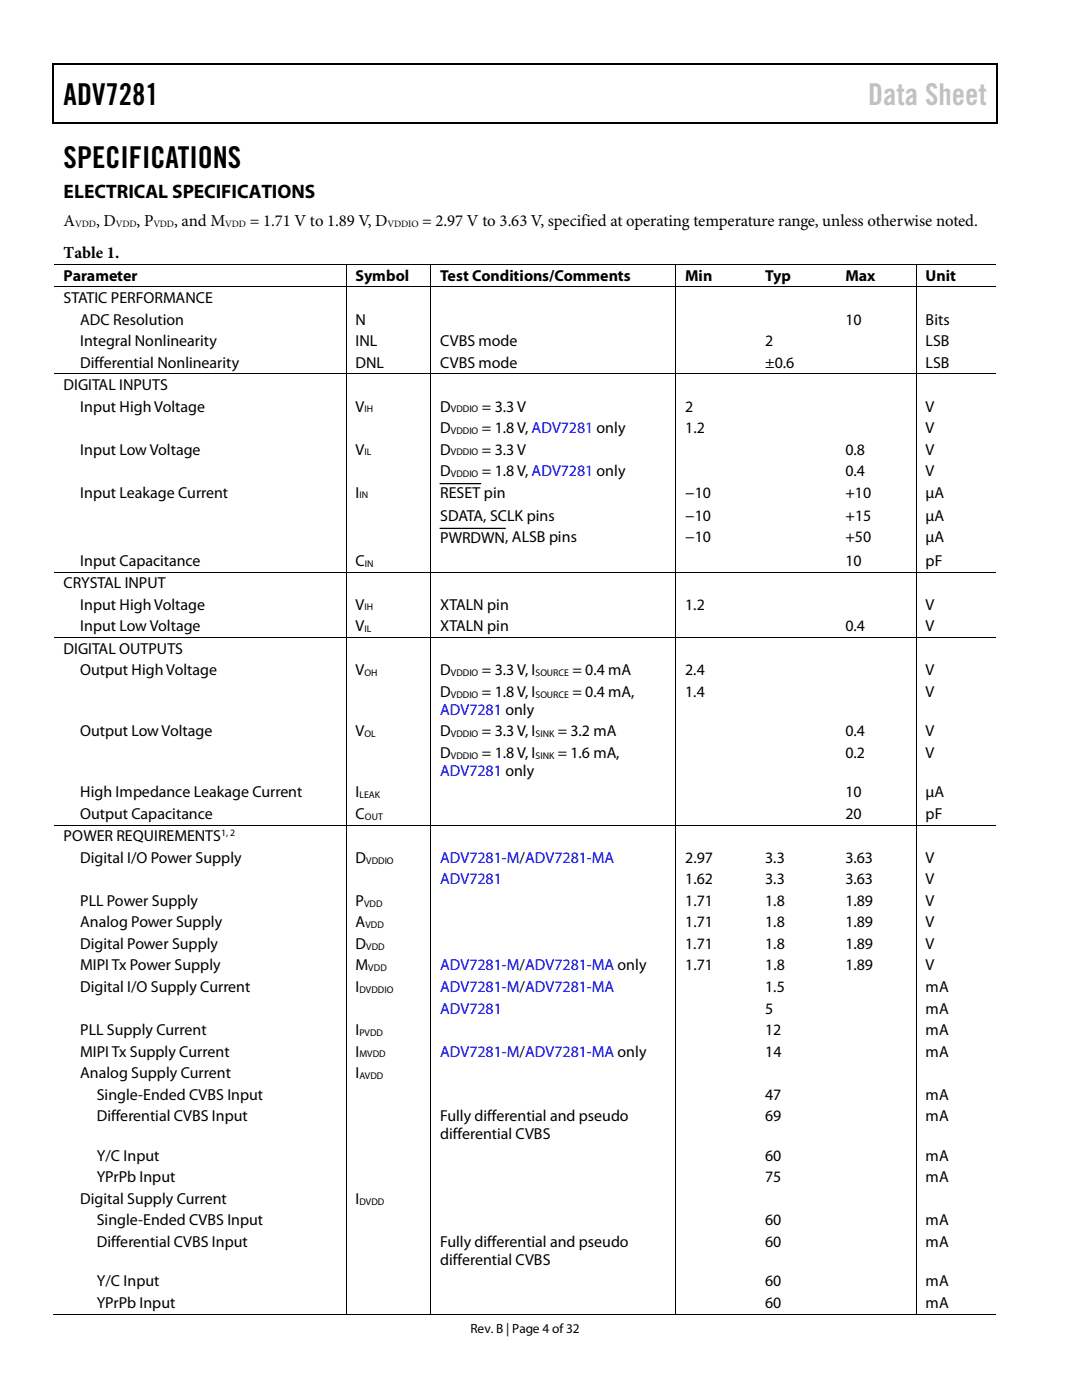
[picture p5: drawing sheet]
<svg xmlns="http://www.w3.org/2000/svg" width="216mm" height="279mm" viewBox="0 0 216 279" stroke-linecap="round" stroke-linejoin="round" font-family="sans-serif">
<defs><g id="words">
<g font-size="6">
<text x="12.7" y="20.9">ADV7281</text>
<text x="12.7" y="33.6">SPECIFICATIONS</text>
</g>
<text font-size="6" fill="#c1c1c1" x="173.2" y="20.9">Data Sheet</text>
<text font-size="3.9" x="12.7" y="39.6">ELECTRICAL SPECIFICATIONS</text>
<g font-size="3.3">
<text x="12.7" y="45">A</text>
<text x="19.2" y="45">, D</text>
<text x="27.3" y="45">, P</text>
<text x="34.8" y="45">, and M</text>
<text x="49.8" y="45">= 1.71 V to 1.89 V, D</text>
<text x="84.2" y="45">= 2.97 V to 3.63 V, specified at operating temperature range, unless otherwise noted.</text>
<text x="12.7" y="51.4">Table 1.</text>
</g>
<g font-size="3.2">
<text x="12.7" y="56">Parameter</text>
<text x="71" y="56">Symbol</text>
<text x="87.8" y="56">Test Conditions/Comments</text>
<text x="136.7" y="56">Min</text>
<text x="152.7" y="56">Typ</text>
<text x="168.7" y="56">Max</text>
<text x="184.7" y="56">Unit</text>
<text x="12.7" y="60.5">STATIC PERFORMANCE</text>
<text x="16" y="64.8">ADC Resolution</text>
<text x="71" y="64.8">N</text>
<text x="168.7" y="64.8">10</text>
<text x="184.7" y="64.8">Bits</text>
<text x="16" y="69.1">Integral Nonlinearity</text>
<text x="70.9" y="69.1">INL</text>
<text x="87.8" y="69.1">CVBS mode</text>
<text x="152.7" y="69.1">2</text>
<text x="184.7" y="69.1">LSB</text>
<text x="12.7" y="77.9">DIGITAL INPUTS</text>
<text x="16" y="73.4">Differential Nonlinearity</text>
<text x="71" y="73.4">DNL</text>
<text x="87.8" y="73.4">CVBS mode</text>
<text x="152.7" y="73.4">±0.6</text>
<text x="184.7" y="73.4">LSB</text>
<text x="16" y="82.1">Input High Voltage</text>
<text x="71" y="82.1">V</text>
<text x="87.8" y="82.1">D</text>
<text x="96.1" y="82.1">= 3.3 V</text>
<text x="136.7" y="82.1">2</text>
<text x="184.7" y="82.1">V</text>
<text x="87.8" y="86.4">D</text>
<text x="96.1" y="86.4">= 1.8 V, ADV7281 only</text>
<text x="136.7" y="86.4">1.2</text>
<text x="184.7" y="86.4">V</text>
<text x="16" y="90.7">Input Low Voltage</text>
<text x="71" y="90.7">V</text>
<text x="87.8" y="90.7">D</text>
<text x="87.8" y="95">D</text>
<text x="96.1" y="90.7">= 3.3 V</text>
<text x="96.1" y="95">= 1.8 V, ADV7281 only</text>
<text x="168.7" y="90.7">0.8</text>
<text x="168.7" y="95">0.4</text>
<text x="184.7" y="90.7">V</text>
<text x="184.7" y="95">V</text>
<text x="16" y="99.3">Input Leakage Current</text>
<text x="70.9" y="99.3">I</text>
<text x="87.8" y="99.4">RESET pin</text>
<text x="136.7" y="99.3">−10</text>
<text x="168.7" y="99.3">+10</text>
<text x="184.7" y="99.3">µA</text>
<text x="87.8" y="104">SDATA, SCLK pins</text>
<text x="136.7" y="104">−10</text>
<text x="168.7" y="104">+15</text>
<text x="184.7" y="104">µA</text>
<text x="16" y="112.9">Input Capacitance</text>
<text x="71" y="112.9">C</text>
<text x="87.8" y="108.3">PWRDWN, ALSB pins</text>
<text x="136.7" y="108.2">−10</text>
<text x="168.7" y="108.2">+50</text>
<text x="168.7" y="112.9">10</text>
<text x="184.7" y="108.2">µA</text>
<text x="184.7" y="112.9">pF</text>
<text x="12.7" y="117.4">CRYSTAL INPUT</text>
<text x="16" y="121.7">Input High Voltage</text>
<text x="16" y="126">Input Low Voltage</text>
<text x="71" y="121.7">V</text>
<text x="71" y="126">V</text>
<text x="87.8" y="121.7">XTALN pin</text>
<text x="87.8" y="126">XTALN pin</text>
<text x="136.7" y="121.7">1.2</text>
<text x="168.7" y="126">0.4</text>
<text x="184.7" y="121.7">V</text>
<text x="184.7" y="126">V</text>
<text x="12.7" y="130.5">DIGITAL OUTPUTS</text>
<text x="16" y="134.7">Output High Voltage</text>
<text x="71" y="134.7">V</text>
<text x="87.8" y="134.7">D</text>
<text x="96.1" y="134.7">= 3.3 V, I</text>
<text x="114.2" y="134.7">= 0.4 mA</text>
<text x="136.7" y="134.7">2.4</text>
<text x="184.7" y="134.7">V</text>
<text x="87.8" y="139.1">D</text>
<text x="96.1" y="139.1">= 1.8 V, I</text>
<text x="114.2" y="139.1">= 0.4 mA,</text>
<text x="136.7" y="139.1">1.4</text>
<text x="184.7" y="139.1">V</text>
<text x="16" y="146.9">Output Low Voltage</text>
<text x="71" y="146.9">V</text>
<text x="87.8" y="146.9">D</text>
<text x="96.1" y="146.9">= 3.3 V, I</text>
<text x="111.3" y="146.9">= 3.2 mA</text>
<text x="168.7" y="146.9">0.4</text>
<text x="184.7" y="146.9">V</text>
<text x="87.8" y="151.2">D</text>
<text x="96.1" y="151.2">= 1.8 V, I</text>
<text x="111.3" y="151.2">= 1.6 mA,</text>
<text x="168.7" y="151.2">0.2</text>
<text x="184.7" y="151.2">V</text>
<text x="16" y="159.1">High Impedance Leakage Current</text>
<text x="71" y="159.1">I</text>
<text x="168.7" y="159.1">10</text>
<text x="184.7" y="159.1">µA</text>
<text x="12.7" y="167.9">POWER REQUIREMENTS</text>
<text x="16" y="163.4">Output Capacitance</text>
<text x="71" y="163.4">C</text>
<text x="168.7" y="163.4">20</text>
<text x="184.7" y="163.4">pF</text>
<text x="16" y="172.2">Digital I/O Power Supply</text>
<text x="71" y="172.2">D</text>
<text x="136.7" y="172.2">2.97</text>
<text x="152.7" y="172.2">3.3</text>
<text x="168.7" y="172.2">3.63</text>
<text x="184.7" y="172.2">V</text>
<text x="136.7" y="176.5">1.62</text>
<text x="152.7" y="176.5">3.3</text>
<text x="168.7" y="176.5">3.63</text>
<text x="184.7" y="176.5">V</text>
<text x="16" y="180.8">PLL Power Supply</text>
<text x="16" y="185.1">Analog Power Supply</text>
<text x="71" y="180.8">P</text>
<text x="71" y="185.1">A</text>
<text x="136.7" y="185.1">1.71</text>
<text x="136.7" y="180.8">1.71</text>
<text x="152.7" y="180.8">1.8</text>
<text x="152.7" y="185.1">1.8</text>
<text x="168.7" y="180.8">1.89</text>
<text x="168.7" y="185.1">1.89</text>
<text x="184.7" y="180.8">V</text>
<text x="184.7" y="185.1">V</text>
<text x="16" y="189.4">Digital Power Supply</text>
<text x="70.9" y="189.4">D</text>
<text x="136.7" y="189.4">1.71</text>
<text x="152.7" y="189.4">1.8</text>
<text x="168.7" y="189.4">1.89</text>
<text x="184.7" y="189.4">V</text>
<text x="16" y="193.7">MIPI Tx Power Supply</text>
<text x="16" y="198">Digital I/O Supply Current</text>
<text x="70.9" y="198">I</text>
<text x="71" y="193.7">M</text>
<text x="136.7" y="193.7">1.71</text>
<text x="152.7" y="198">1.5</text>
<text x="152.7" y="193.7">1.8</text>
<text x="168.7" y="193.7">1.89</text>
<text x="184.7" y="198">mA</text>
<text x="184.7" y="193.7">V</text>
<text x="152.7" y="202.3">5</text>
<text x="184.7" y="202.3">mA</text>
<text x="16" y="206.5">PLL Supply Current</text>
<text x="71" y="206.5">I</text>
<text x="152.7" y="206.5">12</text>
<text x="184.7" y="206.5">mA</text>
<text x="16" y="210.9">MIPI Tx Supply Current</text>
<text x="16" y="215.1">Analog Supply Current</text>
<text x="71" y="210.9">I</text>
<text x="71" y="215.1">I</text>
<text x="152.7" y="210.9">14</text>
<text x="184.7" y="210.9">mA</text>
<text x="19.3" y="219.5">Single-Ended CVBS Input</text>
<text x="152.7" y="219.5">47</text>
<text x="184.7" y="219.5">mA</text>
<text x="19.3" y="223.7">Differential CVBS Input</text>
<text x="87.8" y="223.7">Fully differential and pseudo</text>
<text x="87.8" y="227.3">differential CVBS</text>
<text x="152.7" y="223.7">69</text>
<text x="184.7" y="223.7">mA</text>
<text x="19.3" y="231.6">Y/C Input</text>
<text x="152.7" y="231.6">60</text>
<text x="184.7" y="231.6">mA</text>
<text x="19.3" y="235.9">YPrPb Input</text>
<text x="152.7" y="235.9">75</text>
<text x="184.7" y="235.9">mA</text>
<text x="16" y="240.2">Digital Supply Current</text>
<text x="19.3" y="244.5">Single-Ended CVBS Input</text>
<text x="71" y="240.2">I</text>
<text x="152.7" y="244.5">60</text>
<text x="184.7" y="244.5">mA</text>
<text x="19.3" y="248.8">Differential CVBS Input</text>
<text x="87.8" y="248.8">Fully differential and pseudo</text>
<text x="152.7" y="248.8">60</text>
<text x="184.7" y="248.8">mA</text>
<text x="19.3" y="256.7">Y/C Input</text>
<text x="87.8" y="252.4">differential CVBS</text>
<text x="152.7" y="256.7">60</text>
<text x="184.7" y="256.7">mA</text>
<text x="19.3" y="261">YPrPb Input</text>
<text x="152.7" y="261">60</text>
<text x="184.7" y="261">mA</text>
</g>
<g font-size="3.2" fill="#00f">
<text x="87.8" y="142.7">ADV7281 only</text>
<text x="87.8" y="154.9">ADV7281 only</text>
<text x="87.8" y="172.2">ADV7281-M/ADV7281-MA</text>
<text x="87.8" y="176.5">ADV7281</text>
<text x="87.8" y="193.7">ADV7281-M/ADV7281-MA only</text>
<text x="87.8" y="198">ADV7281-M/ADV7281-MA</text>
<text x="87.8" y="202.3">ADV7281</text>
<text x="87.8" y="210.9">ADV7281-M/ADV7281-MA only</text>
</g>
<text font-size="2.7" x="93.9" y="266">Rev. B | Page 4 of32</text>
<g font-size="1.9">
<text x="15" y="45.2">VDD</text>
<text x="23.1" y="45.2">VDD</text>
<text x="30.6" y="45.2">VDD</text>
<text x="45" y="45.2">VDD</text>
<text x="77.3" y="45.2">VDDIO</text>
<text x="72.7" y="82.3">IH</text>
<text x="90" y="82.3">VDDIO</text>
<text x="90" y="86.6">VDDIO</text>
<text x="72.7" y="90.9">IL</text>
<text x="90" y="90.9">VDDIO</text>
<text x="90" y="95.2">VDDIO</text>
<text x="71.7" y="99.5">IN</text>
<text x="72.8" y="113.1">IN</text>
<text x="72.7" y="121.8">IH</text>
<text x="72.7" y="126.2">IL</text>
<text x="72.7" y="134.9">OH</text>
<text x="90" y="134.9">VDDIO</text>
<text x="106.8" y="134.9">SOURCE</text>
<text x="90" y="139.2">VDDIO</text>
<text x="106.8" y="139.2">SOURCE</text>
<text x="72.7" y="147.1">OL</text>
<text x="90" y="147.1">VDDIO</text>
<text x="106.8" y="147.1">SINK</text>
<text x="90" y="151.4">VDDIO</text>
<text x="106.8" y="151.4">SINK</text>
<text x="71.7" y="159.3">LEAK</text>
<text x="44.1" y="166.8">1, 2</text>
<text x="72.8" y="163.6">OUT</text>
<text x="73.1" y="172.3">VDDIO</text>
<text x="72.6" y="180.9">VDD</text>
<text x="72.9" y="185.3">VDD</text>
<text x="73.1" y="189.5">VDD</text>
<text x="73.5" y="193.8">VDD</text>
<text x="71.7" y="198.1">DVDDIO</text>
<text x="71.7" y="206.7">PVDD</text>
<text x="71.7" y="211">MVDD</text>
<text x="71.7" y="215.3">AVDD</text>
<text x="71.7" y="240.4">DVDD</text>
</g>
</g></defs>
<g fill="#000">
<path d="M10.5 12.7h.3v1h-.3zM10.5 12.7h.3v.3h-.3zM133.3 12.7h.3v.3h-.3zM198.8 12.7h.2v1h-.2zM198.8 12.7h.2v.3h-.2zM10.5 24.4h.3v.2h-.3zM133.1 24.4h.2v.2h-.2zM198.8 24.4h.2v.2h-.2zM69 52.7h.1v.1h-.1zM69 57.2h.1v.1h-.1zM85.9 52.7h.1v.1h-.1zM85.9 57.2h.1v.1h-.1z"/>
<path d="M134.7 52.7h.2v.1h-.2zM134.7 57.2h.2v.1h-.2zM150.8 52.7h.2v.1h-.2zM150.8 57.2h.2v.1h-.2zM166.8 52.7h.2v.1h-.2zM166.8 57.2h.2v.1h-.2zM182.7 52.7h.2v.1h-.2zM182.7 57.2h.2v.1h-.2zM69 74.5h.1v.2h-.1zM85.9 74.5h.1v.2h-.1zM134.7 74.5h.2v.2h-.2zM150.8 74.5h.2v.2h-.2z"/>
<path d="M166.8 74.5h.2v.2h-.2zM182.7 74.5h.2v.2h-.2zM69 114.1h.1v.2h-.1zM85.9 114.1h.1v.2h-.1zM134.7 114.1h.2v.2h-.2zM150.8 114.1h.2v.2h-.2zM166.8 114.1h.2v.2h-.2zM182.7 114.1h.2v.2h-.2zM69 127.1h.1v.2h-.1zM85.9 127.1h.1v.2h-.1zM134.7 127.1h.2v.2h-.2zM150.8 127.1h.2v.2h-.2z"/>
<path d="M166.8 127.1h.2v.2h-.2zM182.7 127.1h.2v.2h-.2zM69 164.6h.1v.2h-.1zM85.9 164.6h.1v.2h-.1zM134.7 164.6h.2v.2h-.2zM150.8 164.6h.2v.2h-.2zM166.8 164.6h.2v.2h-.2zM182.7 164.6h.2v.2h-.2zM69 262.2h.1v.1h-.1zM85.9 262.2h.1v.1h-.1zM134.7 262.2h.2v.1h-.2zM150.6 262.2h.1v.1h-.1z"/>
<path d="M166.5 262.2h.2v.1h-.2zM182.7 262.2h.2v.1h-.2z"/>
</g>
<path d="M10.7 13.7v10.7M10.8 12.8h122.5M133.6 12.8h65.2M198.9 13.7v10.7M10.8 24.5h188M87.8 96.5h8.1M87.8 105.5h13" fill="none" stroke="#000" stroke-width=".25"/>
<g fill="none" stroke="#000" stroke-width=".2">
<path d="M10.8 52.7h58.2M10.8 57.2h58.2M69 52.8v4.4M69 57.3v17.2M69.1 52.7h16.8M69.1 57.2h16.8M85.9 52.8v4.4M85.9 57.3v17.2M86 52.7h48.7M86 57.2h48.7M134.8 52.8v4.4M134.8 57.3v17.2"/>
<path d="M134.9 52.7h15.9M134.9 57.2h15.9M151 52.7h15.8M151 57.2h15.8M167 52.7h15.7M167 57.2h15.7M182.8 52.8v4.4M182.8 57.3v17.2M182.9 52.7h15.9M182.9 57.2h15.9M10.8 74.6h58.2M69 74.7v39.4"/>
<path d="M69.1 74.6h16.8M85.9 74.7v39.4M86 74.6h48.7M134.8 74.7v39.4M134.9 74.6h15.9M151 74.6h15.8M167 74.6h15.7M182.8 74.7v39.4M182.9 74.6h15.9M10.8 114.2h58.2M69 114.3v12.8M69.1 114.2h16.8"/>
<path d="M85.9 114.3v12.8M86 114.2h48.7M134.8 114.3v12.8M134.9 114.2h15.9M151 114.2h15.8M167 114.2h15.7M182.8 114.3v12.8M182.9 114.2h15.9M10.8 127.2h58.2M69 127.3v37.3M69.1 127.2h16.8M85.9 127.3v37.3"/>
<path d="M86 127.2h48.7M134.8 127.3v37.3M134.9 127.2h15.9M151 127.2h15.8M167 127.2h15.7M182.8 127.3v37.3M182.9 127.2h15.9M10.8 164.7h58.2M69 164.8v97.4M69.1 164.7h16.8M85.9 164.8v97.4M86 164.7h48.7"/>
<path d="M134.8 164.8v97.4M134.9 164.7h15.9M151 164.7h15.8M167 164.7h15.7M182.8 164.8v97.4M182.9 164.7h15.9M10.5 262.3h58.5M69.1 262.3h16.8M86 262.3h48.7M134.9 262.3h47.8M182.9 262.3h15.9"/>
</g>
<use href="#words"/>
</svg>
